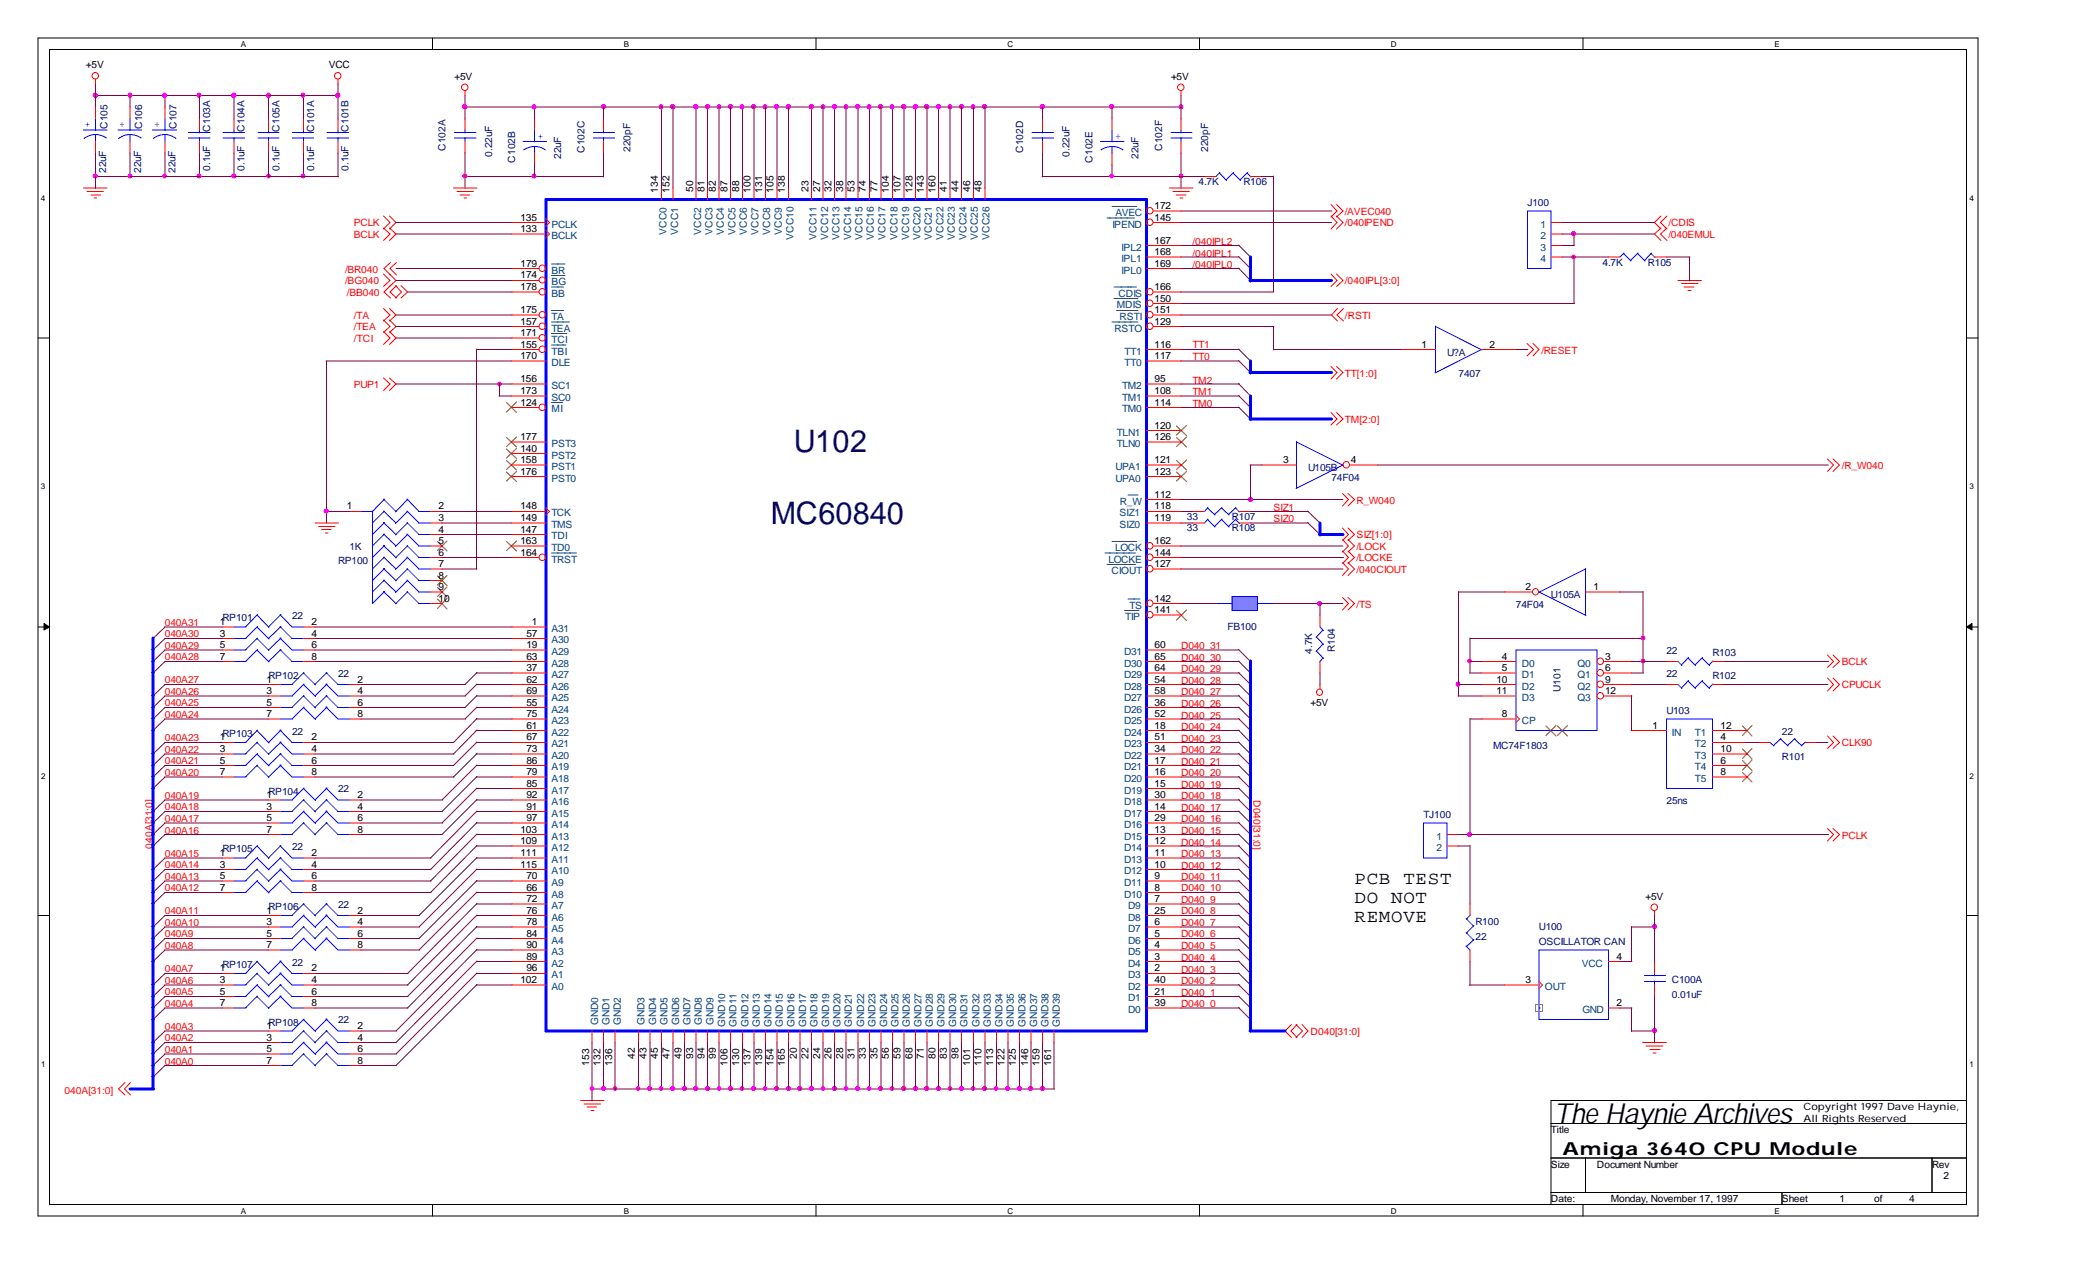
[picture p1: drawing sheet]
<svg xmlns="http://www.w3.org/2000/svg" width="356mm" height="216mm" viewBox="0 0 356 216" stroke-linecap="round" stroke-linejoin="round" font-family="sans-serif">
<defs><g id="words">
<g font-size="5.2" fill="#000080">
<text x="134.5" y="76.5">U102</text>
<text x="130.6" y="88.7">MC60840</text>
</g>
<text font-size="4.7" x="263.1" y="190.2">The Haynie Archives</text>
<g font-size="3">
<text x="229.4" y="149.7">PCB TEST</text>
<text x="229.4" y="152.9">DO NOT</text>
<text x="229.4" y="156.1">REMOVE</text>
<text x="264.6" y="195.6">Amiga 3640 CPU Module</text>
</g>
<g font-size="1.7">
<text x="14.6" y="11.5">+5V</text>
<text x="55.7" y="11.5">VCC</text>
<text x="77" y="13.5">+5V</text>
<text x="198.3" y="13.5">+5V</text>
<text x="111.4" y="32.6" transform="rotate(-90 111.4 32.6)">134</text>
<text x="113.4" y="32.6" transform="rotate(-90 113.4 32.6)">152</text>
<text x="117.3" y="32.4" transform="rotate(-90 117.3 32.4)">50</text>
<text x="119.3" y="32.4" transform="rotate(-90 119.3 32.4)">81</text>
<text x="121.2" y="32.4" transform="rotate(-90 121.2 32.4)">82</text>
<text x="123.2" y="32.4" transform="rotate(-90 123.2 32.4)">87</text>
<text x="125.1" y="32.4" transform="rotate(-90 125.1 32.4)">88</text>
<text x="127.1" y="32.6" transform="rotate(-90 127.1 32.6)">100</text>
<text x="129" y="32.6" transform="rotate(-90 129 32.6)">131</text>
<text x="131" y="32.6" transform="rotate(-90 131 32.6)">105</text>
<text x="132.9" y="32.6" transform="rotate(-90 132.9 32.6)">138</text>
<text x="136.9" y="32.4" transform="rotate(-90 136.9 32.4)">23</text>
<text x="138.9" y="32.4" transform="rotate(-90 138.9 32.4)">27</text>
<text x="140.8" y="32.4" transform="rotate(-90 140.8 32.4)">32</text>
<text x="142.7" y="32.4" transform="rotate(-90 142.7 32.4)">38</text>
<text x="144.7" y="32.4" transform="rotate(-90 144.7 32.4)">53</text>
<text x="146.6" y="32.4" transform="rotate(-90 146.6 32.4)">74</text>
<text x="148.6" y="32.4" transform="rotate(-90 148.6 32.4)">77</text>
<text x="150.5" y="32.6" transform="rotate(-90 150.5 32.6)">104</text>
<text x="152.5" y="32.6" transform="rotate(-90 152.5 32.6)">107</text>
<text x="154.5" y="32.6" transform="rotate(-90 154.5 32.6)">128</text>
<text x="156.5" y="32.6" transform="rotate(-90 156.5 32.6)">143</text>
<text x="158.4" y="32.6" transform="rotate(-90 158.4 32.6)">160</text>
<text x="160.4" y="32.4" transform="rotate(-90 160.4 32.4)">41</text>
<text x="162.3" y="32.4" transform="rotate(-90 162.3 32.4)">44</text>
<text x="164.3" y="32.4" transform="rotate(-90 164.3 32.4)">46</text>
<text x="166.2" y="32.4" transform="rotate(-90 166.2 32.4)">48</text>
<text x="195.5" y="35.4">172</text>
<text x="88.1" y="37.3">135</text>
<text x="88.1" y="39.3">133</text>
<text x="195.5" y="37.3">145</text>
<text x="195.5" y="41.2">167</text>
<text x="88.1" y="45.1">179</text>
<text x="88.1" y="47.1">174</text>
<text x="195.5" y="45.1">169</text>
<text x="195.5" y="43.2">168</text>
<text x="88.1" y="49.1">178</text>
<text x="88.1" y="53">175</text>
<text x="195.5" y="53">151</text>
<text x="195.5" y="51.1">150</text>
<text x="195.5" y="49.1">166</text>
<text x="88.1" y="54.9">157</text>
<text x="88.1" y="56.9">171</text>
<text x="88.1" y="58.8">155</text>
<text x="195.5" y="54.9">129</text>
<text x="195.5" y="58.8">116</text>
<text x="240.7" y="58.8">1</text>
<text x="252.2" y="58.8">2</text>
<text x="88.1" y="60.8">170</text>
<text x="88.1" y="64.7">156</text>
<text x="195.5" y="60.8">117</text>
<text x="195.5" y="64.7">95</text>
<text x="88.1" y="66.6">173</text>
<text x="88.1" y="68.7">124</text>
<text x="195.5" y="68.7">114</text>
<text x="195.5" y="66.6">108</text>
<text x="88.1" y="74.5">177</text>
<text x="88.1" y="76.5">140</text>
<text x="195.5" y="74.5">126</text>
<text x="195.5" y="72.6">120</text>
<text x="88.1" y="78.4">158</text>
<text x="88.1" y="80.3">176</text>
<text x="195.5" y="80.3">123</text>
<text x="195.5" y="78.4">121</text>
<text x="217.3" y="78.4">3</text>
<text x="228.8" y="78.4">4</text>
<text x="58.8" y="86.2">1</text>
<text x="74.3" y="86.2">2</text>
<text x="74.3" y="88.2">3</text>
<text x="88.1" y="86.2">148</text>
<text x="88.1" y="88.2">149</text>
<text x="195.5" y="84.2">112</text>
<text x="195.5" y="88.2">119</text>
<text x="195.5" y="86.2">118</text>
<text x="74.3" y="90.2">4</text>
<text x="74.3" y="92.1">5</text>
<text x="74.3" y="94.1">6</text>
<text x="88.1" y="90.2">147</text>
<text x="88.1" y="92.1">163</text>
<text x="88.1" y="94.1">164</text>
<text x="195.5" y="94.1">144</text>
<text x="195.5" y="92.1">162</text>
<text x="74.3" y="96">7</text>
<text x="74.3" y="98">8</text>
<text x="74.3" y="99.9">9</text>
<text x="74.3" y="101.9">10</text>
<text x="195.5" y="101.9">142</text>
<text x="195.5" y="96">127</text>
<text x="258.3" y="99.9">2</text>
<text x="269.8" y="99.9">1</text>
<text x="37.3" y="105.7">1</text>
<text x="37.3" y="107.8">3</text>
<text x="52.7" y="105.7">2</text>
<text x="52.7" y="107.8">4</text>
<text x="89.2" y="107.8">57</text>
<text x="90.1" y="105.7">1</text>
<text x="195.5" y="103.8">141</text>
<text x="37.3" y="109.7">5</text>
<text x="37.3" y="111.7">7</text>
<text x="52.7" y="109.7">6</text>
<text x="52.7" y="111.7">8</text>
<text x="89.2" y="113.6">37</text>
<text x="89.2" y="111.7">63</text>
<text x="89.2" y="109.7">19</text>
<text x="195.5" y="113.6">64</text>
<text x="195.5" y="111.7">65</text>
<text x="195.5" y="109.7">60</text>
<text x="254.3" y="111.7">4</text>
<text x="254.3" y="113.6">5</text>
<text x="271.8" y="111.7">3</text>
<text x="271.8" y="113.6">6</text>
<text x="45.1" y="115.6">1</text>
<text x="45.1" y="117.5">3</text>
<text x="45.1" y="119.5">5</text>
<text x="60.5" y="115.6">2</text>
<text x="60.5" y="117.5">4</text>
<text x="60.5" y="119.5">6</text>
<text x="89.2" y="119.5">55</text>
<text x="89.2" y="117.5">69</text>
<text x="89.2" y="115.6">62</text>
<text x="195.5" y="119.5">36</text>
<text x="195.5" y="117.5">58</text>
<text x="195.5" y="115.6">54</text>
<text x="221.9" y="119.5">+5V</text>
<text x="253.4" y="115.6">10</text>
<text x="253.4" y="117.5">11</text>
<text x="271.8" y="115.6">9</text>
<text x="271.8" y="117.5">12</text>
<text x="37.3" y="125.3">1</text>
<text x="45.1" y="121.4">7</text>
<text x="52.7" y="125.3">2</text>
<text x="60.5" y="121.4">8</text>
<text x="89.2" y="125.3">67</text>
<text x="89.2" y="123.4">61</text>
<text x="89.2" y="121.4">75</text>
<text x="195.5" y="125.3">51</text>
<text x="195.5" y="123.4">18</text>
<text x="195.5" y="121.4">52</text>
<text x="254.3" y="121.4">8</text>
<text x="279.8" y="123.4">1</text>
<text x="291.3" y="123.4">12</text>
<text x="291.3" y="125.3">4</text>
<text x="37.3" y="127.3">3</text>
<text x="37.3" y="129.3">5</text>
<text x="37.3" y="131.2">7</text>
<text x="52.7" y="127.3">4</text>
<text x="52.7" y="129.3">6</text>
<text x="52.7" y="131.2">8</text>
<text x="89.2" y="131.2">79</text>
<text x="89.2" y="129.3">86</text>
<text x="89.2" y="127.3">73</text>
<text x="195.5" y="131.2">16</text>
<text x="195.5" y="129.3">17</text>
<text x="195.5" y="127.3">34</text>
<text x="291.3" y="127.3">10</text>
<text x="291.3" y="129.3">6</text>
<text x="291.3" y="131.2">8</text>
<text x="45.1" y="135.1">1</text>
<text x="45.1" y="137.1">3</text>
<text x="60.5" y="135.1">2</text>
<text x="60.5" y="137.1">4</text>
<text x="89.2" y="137.1">91</text>
<text x="89.2" y="135.1">92</text>
<text x="89.2" y="133.2">85</text>
<text x="195.5" y="137.1">14</text>
<text x="195.5" y="135.1">30</text>
<text x="195.5" y="133.2">15</text>
<text x="45.1" y="139">5</text>
<text x="45.1" y="141">7</text>
<text x="60.5" y="139">6</text>
<text x="60.5" y="141">8</text>
<text x="88.1" y="142.9">109</text>
<text x="88.1" y="141">103</text>
<text x="89.2" y="139">97</text>
<text x="195.5" y="142.9">12</text>
<text x="195.5" y="141">13</text>
<text x="195.5" y="139">29</text>
<text x="37.3" y="144.9">1</text>
<text x="37.3" y="146.9">3</text>
<text x="37.3" y="148.8">5</text>
<text x="52.7" y="144.9">2</text>
<text x="52.7" y="146.9">4</text>
<text x="52.7" y="148.8">6</text>
<text x="88.1" y="146.9">115</text>
<text x="88.1" y="144.9">111</text>
<text x="89.2" y="148.8">70</text>
<text x="195.5" y="148.8">9</text>
<text x="195.5" y="146.9">10</text>
<text x="195.5" y="144.9">11</text>
<text x="37.3" y="150.8">7</text>
<text x="45.1" y="154.7">1</text>
<text x="52.7" y="150.8">8</text>
<text x="60.5" y="154.7">2</text>
<text x="89.2" y="154.7">76</text>
<text x="89.2" y="152.7">72</text>
<text x="89.2" y="150.8">66</text>
<text x="195.5" y="154.7">25</text>
<text x="195.5" y="152.7">7</text>
<text x="195.5" y="150.8">8</text>
<text x="278.6" y="152.3">+5V</text>
<text x="45.1" y="156.6">3</text>
<text x="45.1" y="158.6">5</text>
<text x="45.1" y="160.5">7</text>
<text x="60.5" y="156.6">4</text>
<text x="60.5" y="158.6">6</text>
<text x="60.5" y="160.5">8</text>
<text x="89.2" y="160.5">90</text>
<text x="89.2" y="158.6">84</text>
<text x="89.2" y="156.6">78</text>
<text x="195.5" y="160.5">4</text>
<text x="195.5" y="158.6">5</text>
<text x="195.5" y="156.6">6</text>
<text x="37.3" y="164.4">1</text>
<text x="37.3" y="166.5">3</text>
<text x="52.7" y="164.4">2</text>
<text x="52.7" y="166.5">4</text>
<text x="88.1" y="166.5">102</text>
<text x="89.2" y="164.4">96</text>
<text x="89.2" y="162.5">89</text>
<text x="195.5" y="166.5">40</text>
<text x="195.5" y="164.4">2</text>
<text x="195.5" y="162.5">3</text>
<text x="258.3" y="166.5">3</text>
<text x="273.7" y="162.5">4</text>
<text x="37.3" y="168.4">5</text>
<text x="37.3" y="170.3">7</text>
<text x="52.7" y="168.4">6</text>
<text x="52.7" y="170.3">8</text>
<text x="195.5" y="170.3">39</text>
<text x="195.5" y="168.4">21</text>
<text x="273.7" y="170.3">2</text>
<text x="45.1" y="174.2">1</text>
<text x="45.1" y="176.2">3</text>
<text x="45.1" y="178.1">5</text>
<text x="60.5" y="174.2">2</text>
<text x="60.5" y="176.2">4</text>
<text x="60.5" y="178.1">6</text>
<text x="107.5" y="179.2" transform="rotate(-90 107.5 179.2)">42</text>
<text x="109.5" y="179.2" transform="rotate(-90 109.5 179.2)">43</text>
<text x="111.4" y="179.2" transform="rotate(-90 111.4 179.2)">45</text>
<text x="113.4" y="179.2" transform="rotate(-90 113.4 179.2)">47</text>
<text x="115.4" y="179.2" transform="rotate(-90 115.4 179.2)">49</text>
<text x="117.3" y="179.2" transform="rotate(-90 117.3 179.2)">93</text>
<text x="119.3" y="179.2" transform="rotate(-90 119.3 179.2)">94</text>
<text x="121.2" y="179.2" transform="rotate(-90 121.2 179.2)">99</text>
<text x="135" y="179.2" transform="rotate(-90 135 179.2)">20</text>
<text x="136.9" y="179.2" transform="rotate(-90 136.9 179.2)">22</text>
<text x="138.9" y="179.2" transform="rotate(-90 138.9 179.2)">24</text>
<text x="140.8" y="179.2" transform="rotate(-90 140.8 179.2)">26</text>
<text x="142.7" y="179.2" transform="rotate(-90 142.7 179.2)">28</text>
<text x="144.7" y="179.2" transform="rotate(-90 144.7 179.2)">31</text>
<text x="146.6" y="179.2" transform="rotate(-90 146.6 179.2)">33</text>
<text x="148.6" y="179.2" transform="rotate(-90 148.6 179.2)">35</text>
<text x="150.5" y="179.2" transform="rotate(-90 150.5 179.2)">56</text>
<text x="152.5" y="179.2" transform="rotate(-90 152.5 179.2)">59</text>
<text x="154.5" y="179.2" transform="rotate(-90 154.5 179.2)">68</text>
<text x="156.5" y="179.2" transform="rotate(-90 156.5 179.2)">71</text>
<text x="158.4" y="179.2" transform="rotate(-90 158.4 179.2)">80</text>
<text x="160.4" y="179.2" transform="rotate(-90 160.4 179.2)">83</text>
<text x="162.3" y="179.2" transform="rotate(-90 162.3 179.2)">98</text>
<text x="45.1" y="180.1">7</text>
<text x="60.5" y="180.1">8</text>
<text x="99.7" y="180.4" transform="rotate(-90 99.7 180.4)">153</text>
<text x="101.7" y="180.4" transform="rotate(-90 101.7 180.4)">132</text>
<text x="103.6" y="180.4" transform="rotate(-90 103.6 180.4)">136</text>
<text x="123.2" y="180.4" transform="rotate(-90 123.2 180.4)">106</text>
<text x="125.1" y="180.4" transform="rotate(-90 125.1 180.4)">130</text>
<text x="127.1" y="180.4" transform="rotate(-90 127.1 180.4)">137</text>
<text x="129" y="180.4" transform="rotate(-90 129 180.4)">139</text>
<text x="131" y="180.4" transform="rotate(-90 131 180.4)">154</text>
<text x="132.9" y="180.4" transform="rotate(-90 132.9 180.4)">165</text>
<text x="164.3" y="180.4" transform="rotate(-90 164.3 180.4)">101</text>
<text x="166.2" y="180.4" transform="rotate(-90 166.2 180.4)">110</text>
<text x="168.1" y="180.4" transform="rotate(-90 168.1 180.4)">113</text>
<text x="170.1" y="180.4" transform="rotate(-90 170.1 180.4)">122</text>
<text x="172" y="180.4" transform="rotate(-90 172 180.4)">125</text>
<text x="174.1" y="180.4" transform="rotate(-90 174.1 180.4)">146</text>
<text x="176" y="180.4" transform="rotate(-90 176 180.4)">159</text>
<text x="178" y="180.4" transform="rotate(-90 178 180.4)">161</text>
<text x="262.6" y="191.9">Title</text>
<text x="305.4" y="188">Copyright 1997 Dave Haynie,</text>
<text x="305.4" y="190">All Rights Reserved</text>
<text x="262.6" y="197.7">Size</text>
<text x="270.4" y="197.7">Document Number</text>
<text x="327.2" y="197.7">Rev</text>
<text x="262.6" y="203.5">Date:</text>
<text x="272.8" y="203.5">Monday, November 17, 1997</text>
<text x="301.8" y="203.5">Sheet</text>
<text x="311.5" y="203.5">1</text>
<text x="317.3" y="203.5">of</text>
<text x="323.3" y="203.5">4</text>
<text x="329.1" y="199.6">2</text>
</g>
<g font-size="1.7" fill="#00f">
<text x="14.4" y="21.5">+</text>
<text x="20.2" y="21.5">+</text>
<text x="26.2" y="21.5">+</text>
<text x="91.1" y="23.5">+</text>
<text x="188.9" y="23.5">+</text>
</g>
<g font-size="1.7" fill="#000080">
<text x="18.2" y="21.8" transform="rotate(-90 18.2 21.8)">C105</text>
<text x="24" y="21.8" transform="rotate(-90 24 21.8)">C106</text>
<text x="29.9" y="21.8" transform="rotate(-90 29.9 21.8)">C107</text>
<text x="35.6" y="22.3" transform="rotate(-90 35.6 22.3)">C103A</text>
<text x="41.4" y="22.3" transform="rotate(-90 41.4 22.3)">C104A</text>
<text x="47.3" y="22.3" transform="rotate(-90 47.3 22.3)">C105A</text>
<text x="53.2" y="22.3" transform="rotate(-90 53.2 22.3)">C101A</text>
<text x="59" y="22.3" transform="rotate(-90 59 22.3)">C101B</text>
<text x="17.9" y="29.3" transform="rotate(-90 17.9 29.3)">22uF</text>
<text x="23.9" y="29.3" transform="rotate(-90 23.9 29.3)">22uF</text>
<text x="29.7" y="29.3" transform="rotate(-90 29.7 29.3)">22uF</text>
<text x="35.6" y="28.9" transform="rotate(-90 35.6 28.9)">0.1uF</text>
<text x="41.4" y="28.9" transform="rotate(-90 41.4 28.9)">0.1uF</text>
<text x="47.3" y="28.9" transform="rotate(-90 47.3 28.9)">0.1uF</text>
<text x="53.2" y="28.9" transform="rotate(-90 53.2 28.9)">0.1uF</text>
<text x="59" y="28.9" transform="rotate(-90 59 28.9)">0.1uF</text>
<text x="75.4" y="25.6" transform="rotate(-90 75.4 25.6)">C102A</text>
<text x="83.3" y="26.5" transform="rotate(-90 83.3 26.5)">0.22uF</text>
<text x="87.2" y="27.5" transform="rotate(-90 87.2 27.5)">C102B</text>
<text x="95" y="26.9" transform="rotate(-90 95 26.9)">22uF</text>
<text x="99" y="25.9" transform="rotate(-90 99 25.9)">C102C</text>
<text x="106.8" y="25.7" transform="rotate(-90 106.8 25.7)">220pF</text>
<text x="173.2" y="25.9" transform="rotate(-90 173.2 25.9)">C102D</text>
<text x="181.1" y="26.5" transform="rotate(-90 181.1 26.5)">0.22uF</text>
<text x="185" y="27.5" transform="rotate(-90 185 27.5)">C102E</text>
<text x="192.8" y="26.9" transform="rotate(-90 192.8 26.9)">22uF</text>
<text x="196.8" y="25.6" transform="rotate(-90 196.8 25.6)">C102F</text>
<text x="204.6" y="25.7" transform="rotate(-90 204.6 25.7)">220pF</text>
<text x="202.9" y="31.2">4.7K</text>
<text x="210.6" y="31.2">R106</text>
<text x="258.7" y="34.8">J100</text>
<text x="271.4" y="45">4.7K</text>
<text x="279.1" y="45">R105</text>
<text x="245" y="60.2">U?A</text>
<text x="247" y="63.8">7407</text>
<text x="221.5" y="79.8">U105B</text>
<text x="225.5" y="81.4">74F04</text>
<text x="201" y="88">33</text>
<text x="201" y="89.9">33</text>
<text x="208.6" y="88">R107</text>
<text x="208.6" y="89.9">R108</text>
<text x="57.2" y="95.4">RP100</text>
<text x="59.2" y="93">1K</text>
<text x="262.6" y="101.3">U105A</text>
<text x="37.7" y="105.2">RP101</text>
<text x="49.4" y="104.8">22</text>
<text x="207.9" y="106.6">FB100</text>
<text x="256.7" y="102.9">74F04</text>
<text x="222.2" y="110.7" transform="rotate(-90 222.2 110.7)">4.7K</text>
<text x="226.1" y="110.4" transform="rotate(-90 226.1 110.4)">R104</text>
<text x="282.2" y="110.7">22</text>
<text x="290" y="111.1">R103</text>
<text x="45.5" y="115">RP102</text>
<text x="57.2" y="114.6">22</text>
<text x="264.2" y="117.1" transform="rotate(-90 264.2 117.1)">U101</text>
<text x="282.2" y="114.6">22</text>
<text x="290" y="115">R102</text>
<text x="37.7" y="124.7">RP103</text>
<text x="49.4" y="124.4">22</text>
<text x="282.2" y="120.8">U103</text>
<text x="301.8" y="124.4">22</text>
<text x="252.8" y="126.7">MC74F1803</text>
<text x="301.8" y="128.7">R101</text>
<text x="45.5" y="134.5">RP104</text>
<text x="57.2" y="134.1">22</text>
<text x="282.2" y="136.1">25ns</text>
<text x="49.4" y="143.9">22</text>
<text x="241" y="138.4">TJ100</text>
<text x="37.7" y="144.3">RP105</text>
<text x="45.5" y="154.1">RP106</text>
<text x="57.2" y="153.7">22</text>
<text x="249.9" y="156.6">R100</text>
<text x="249.9" y="159.2">22</text>
<text x="260.6" y="157.4">U100</text>
<text x="260.6" y="159.9">OSCILLATOR CAN</text>
<text x="37.7" y="163.8">RP107</text>
<text x="49.4" y="163.5">22</text>
<text x="283.1" y="166.5">C100A</text>
<text x="45.5" y="173.7">RP108</text>
<text x="57.2" y="173.2">22</text>
<text x="283.1" y="169">0.01uF</text>
</g>
<g font-size="1.7" fill="#f00">
<text x="59.9" y="40.3">BCLK</text>
<text x="59.9" y="38.3">PCLK</text>
<text x="201.9" y="41.4">/040IPL2</text>
<text x="227.8" y="36.3">/AVEC040</text>
<text x="227.8" y="38.3">/040IPEND</text>
<text x="282.5" y="40.3">/040EMUL</text>
<text x="282.5" y="38.3">/CDIS</text>
<text x="58.4" y="46.1">/BR040</text>
<text x="201.9" y="43.4">/040IPL1</text>
<text x="201.9" y="45.4">/040IPL0</text>
<text x="58.4" y="48.1">/BG040</text>
<text x="58.8" y="50">/BB040</text>
<text x="59.9" y="53.9">/TA</text>
<text x="227.8" y="48.1">/040IPL[3:0]</text>
<text x="227.8" y="53.9">/RSTI</text>
<text x="59.9" y="55.9">/TEA</text>
<text x="59.9" y="57.8">/TCI</text>
<text x="201.9" y="59">TT1</text>
<text x="261" y="59.9">/RESET</text>
<text x="59.9" y="65.7">PUP1</text>
<text x="201.9" y="61">TT0</text>
<text x="201.9" y="64.9">TM2</text>
<text x="227.8" y="63.8">TT[1:0]</text>
<text x="201.9" y="66.9">TM1</text>
<text x="201.9" y="68.8">TM0</text>
<text x="227.8" y="71.5">TM[2:0]</text>
<text x="311.9" y="79.4">/R_W040</text>
<text x="215.6" y="88.4">SIZ0</text>
<text x="215.6" y="86.4">SIZ1</text>
<text x="229.7" y="85.3">R_W040</text>
<text x="229.7" y="93">/LOCK</text>
<text x="229.7" y="95">/LOCKE</text>
<text x="229.7" y="91.1">SIZ[1:0]</text>
<text x="229.7" y="96.9">/040CIOUT</text>
<text x="27.9" y="106">040A31</text>
<text x="27.9" y="107.9">040A30</text>
<text x="229.7" y="102.9">/TS</text>
<text x="27.9" y="109.9">040A29</text>
<text x="27.9" y="111.8">040A28</text>
<text x="200" y="109.9">D040_31</text>
<text x="200" y="111.8">D040_30</text>
<text x="200" y="113.8">D040_29</text>
<text x="311.9" y="112.6">BCLK</text>
<text x="27.9" y="115.7">040A27</text>
<text x="27.9" y="117.7">040A26</text>
<text x="27.9" y="119.6">040A25</text>
<text x="200" y="115.7">D040_28</text>
<text x="200" y="117.7">D040_27</text>
<text x="200" y="119.6">D040_26</text>
<text x="311.9" y="116.5">CPUCLK</text>
<text x="27.9" y="121.7">040A24</text>
<text x="27.9" y="125.6">040A23</text>
<text x="200" y="121.7">D040_25</text>
<text x="200" y="123.6">D040_24</text>
<text x="200" y="125.6">D040_23</text>
<text x="27.9" y="127.5">040A22</text>
<text x="27.9" y="129.5">040A21</text>
<text x="27.9" y="131.4">040A20</text>
<text x="200" y="127.5">D040_22</text>
<text x="200" y="129.5">D040_21</text>
<text x="200" y="131.4">D040_20</text>
<text x="311.9" y="126.3">CLK90</text>
<text x="27.9" y="135.3">040A19</text>
<text x="27.9" y="137.2">040A18</text>
<text x="200" y="133.3">D040_19</text>
<text x="200" y="135.3">D040_18</text>
<text x="200" y="137.2">D040_17</text>
<text x="212.3" y="135.5" transform="rotate(90 212.3 135.5)">D040[31:0]</text>
<text x="25.8" y="143.7" transform="rotate(-90 25.8 143.7)">040A[31:0]</text>
<text x="27.9" y="139.2">040A17</text>
<text x="27.9" y="141.2">040A16</text>
<text x="200" y="139.2">D040_16</text>
<text x="200" y="141.2">D040_15</text>
<text x="200" y="143.2">D040_14</text>
<text x="311.9" y="142">PCLK</text>
<text x="27.9" y="145.1">040A15</text>
<text x="27.9" y="147.1">040A14</text>
<text x="27.9" y="149">040A13</text>
<text x="200" y="145.1">D040_13</text>
<text x="200" y="147.1">D040_12</text>
<text x="200" y="149">D040_11</text>
<text x="27.9" y="151">040A12</text>
<text x="27.9" y="154.9">040A11</text>
<text x="200" y="151">D040_10</text>
<text x="200" y="152.9">D040_9</text>
<text x="200" y="154.9">D040_8</text>
<text x="27.9" y="156.8">040A10</text>
<text x="27.9" y="158.7">040A9</text>
<text x="27.9" y="160.8">040A8</text>
<text x="200" y="156.8">D040_7</text>
<text x="200" y="158.7">D040_6</text>
<text x="200" y="160.8">D040_5</text>
<text x="27.9" y="164.7">040A7</text>
<text x="27.9" y="166.6">040A6</text>
<text x="200" y="162.7">D040_4</text>
<text x="200" y="164.7">D040_3</text>
<text x="200" y="166.6">D040_2</text>
<text x="27.9" y="168.6">040A5</text>
<text x="27.9" y="170.5">040A4</text>
<text x="200" y="168.6">D040_1</text>
<text x="200" y="170.5">D040_0</text>
<text x="27.9" y="174.4">040A3</text>
<text x="27.9" y="176.4">040A2</text>
<text x="27.9" y="178.3">040A1</text>
<text x="221.9" y="175.2">D040[31:0]</text>
<text x="10.9" y="185.2">040A[31:0]</text>
<text x="27.9" y="180.3">040A0</text>
</g>
<g font-size="1.7" fill="#004080">
<text x="93.4" y="38.5">PCLK</text>
<text x="93.4" y="40.5">BCLK</text>
<text x="112.9" y="39.8" transform="rotate(-90 112.9 39.8)">VCC0</text>
<text x="114.8" y="39.8" transform="rotate(-90 114.8 39.8)">VCC1</text>
<text x="118.7" y="39.8" transform="rotate(-90 118.7 39.8)">VCC2</text>
<text x="120.6" y="39.8" transform="rotate(-90 120.6 39.8)">VCC3</text>
<text x="122.6" y="39.8" transform="rotate(-90 122.6 39.8)">VCC4</text>
<text x="124.5" y="39.8" transform="rotate(-90 124.5 39.8)">VCC5</text>
<text x="126.5" y="39.8" transform="rotate(-90 126.5 39.8)">VCC6</text>
<text x="128.4" y="39.8" transform="rotate(-90 128.4 39.8)">VCC7</text>
<text x="130.4" y="39.8" transform="rotate(-90 130.4 39.8)">VCC8</text>
<text x="132.4" y="39.8" transform="rotate(-90 132.4 39.8)">VCC9</text>
<text x="134.4" y="40.6" transform="rotate(-90 134.4 40.6)">VCC10</text>
<text x="138.3" y="40.6" transform="rotate(-90 138.3 40.6)">VCC11</text>
<text x="140.2" y="40.6" transform="rotate(-90 140.2 40.6)">VCC12</text>
<text x="142.2" y="40.6" transform="rotate(-90 142.2 40.6)">VCC13</text>
<text x="144.1" y="40.6" transform="rotate(-90 144.1 40.6)">VCC14</text>
<text x="146" y="40.6" transform="rotate(-90 146 40.6)">VCC15</text>
<text x="148" y="40.6" transform="rotate(-90 148 40.6)">VCC16</text>
<text x="149.9" y="40.6" transform="rotate(-90 149.9 40.6)">VCC17</text>
<text x="152" y="40.6" transform="rotate(-90 152 40.6)">VCC18</text>
<text x="153.9" y="40.6" transform="rotate(-90 153.9 40.6)">VCC19</text>
<text x="155.9" y="40.6" transform="rotate(-90 155.9 40.6)">VCC20</text>
<text x="157.8" y="40.6" transform="rotate(-90 157.8 40.6)">VCC21</text>
<text x="159.8" y="40.6" transform="rotate(-90 159.8 40.6)">VCC22</text>
<text x="161.7" y="40.6" transform="rotate(-90 161.7 40.6)">VCC23</text>
<text x="163.7" y="40.6" transform="rotate(-90 163.7 40.6)">VCC24</text>
<text x="165.6" y="40.6" transform="rotate(-90 165.6 40.6)">VCC25</text>
<text x="167.6" y="40.6" transform="rotate(-90 167.6 40.6)">VCC26</text>
<text x="188.4" y="38.5">IPEND</text>
<text x="188.9" y="36.6">AVEC</text>
<text x="260.9" y="38.5">1</text>
<text x="260.9" y="40.5">2</text>
<text x="93.4" y="46.3">BR</text>
<text x="189.9" y="46.3">IPL0</text>
<text x="189.9" y="44.4">IPL1</text>
<text x="189.9" y="42.4">IPL2</text>
<text x="260.9" y="42.4">3</text>
<text x="260.9" y="44.4">4</text>
<text x="93.4" y="48.3">BG</text>
<text x="93.4" y="50.2">BB</text>
<text x="189.1" y="52.2">MDIS</text>
<text x="189.4" y="50.2">CDIS</text>
<text x="93.4" y="54.2">TA</text>
<text x="93.4" y="56.1">TEA</text>
<text x="93.4" y="58.1">TCI</text>
<text x="188.7" y="56.1">RSTO</text>
<text x="189.6" y="54.2">RSTI</text>
<text x="93.4" y="60">TBI</text>
<text x="93.4" y="62">DLE</text>
<text x="93.4" y="65.9">SC1</text>
<text x="190" y="65.9">TM2</text>
<text x="190.4" y="62">TT0</text>
<text x="190.4" y="60">TT1</text>
<text x="93.4" y="67.8">SC0</text>
<text x="93.4" y="69.8">MI</text>
<text x="190" y="69.8">TM0</text>
<text x="190" y="67.8">TM1</text>
<text x="93.4" y="75.7">PST3</text>
<text x="93.4" y="77.6">PST2</text>
<text x="189.1" y="75.7">TLN0</text>
<text x="189.1" y="73.7">TLN1</text>
<text x="93.4" y="79.6">PST1</text>
<text x="93.4" y="81.5">PST0</text>
<text x="188.9" y="81.5">UPA0</text>
<text x="188.9" y="79.6">UPA1</text>
<text x="93.4" y="87.4">TCK</text>
<text x="93.4" y="89.3">TMS</text>
<text x="189.6" y="89.3">SIZ0</text>
<text x="189.6" y="87.4">SIZ1</text>
<text x="189.7" y="85.4">R_W</text>
<text x="93.4" y="91.3">TDI</text>
<text x="93.4" y="93.3">TD0</text>
<text x="93.4" y="95.2">TRST</text>
<text x="187.7" y="95.2">LOCKE</text>
<text x="188.8" y="93.3">LOCK</text>
<text x="188.2" y="97.2">CIOUT</text>
<text x="93.4" y="106.9">A31</text>
<text x="190.5" y="105">TIP</text>
<text x="191.3" y="103">TS</text>
<text x="93.4" y="112.9">A28</text>
<text x="93.4" y="110.8">A29</text>
<text x="93.4" y="108.9">A30</text>
<text x="190.3" y="112.9">D30</text>
<text x="190.3" y="110.8">D31</text>
<text x="257.7" y="112.9">D0</text>
<text x="267.1" y="112.9">Q0</text>
<text x="93.4" y="118.7">A25</text>
<text x="93.4" y="116.8">A26</text>
<text x="93.4" y="114.8">A27</text>
<text x="190.3" y="118.7">D27</text>
<text x="190.3" y="116.8">D28</text>
<text x="190.3" y="114.8">D29</text>
<text x="257.7" y="114.8">D1</text>
<text x="257.7" y="116.8">D2</text>
<text x="257.7" y="118.7">D3</text>
<text x="267.1" y="114.8">Q1</text>
<text x="267.1" y="116.8">Q2</text>
<text x="267.1" y="118.7">Q3</text>
<text x="93.4" y="124.5">A22</text>
<text x="93.4" y="122.6">A23</text>
<text x="93.4" y="120.6">A24</text>
<text x="190.3" y="124.5">D24</text>
<text x="190.3" y="122.6">D25</text>
<text x="190.3" y="120.6">D26</text>
<text x="257.7" y="122.6">CP</text>
<text x="283.1" y="124.5">IN</text>
<text x="287" y="124.5">T1</text>
<text x="93.4" y="130.4">A19</text>
<text x="93.4" y="128.4">A20</text>
<text x="93.4" y="126.5">A21</text>
<text x="190.3" y="130.4">D21</text>
<text x="190.3" y="128.4">D22</text>
<text x="190.3" y="126.5">D23</text>
<text x="287" y="126.5">T2</text>
<text x="287" y="128.4">T3</text>
<text x="287" y="130.4">T4</text>
<text x="93.4" y="136.3">A16</text>
<text x="93.4" y="134.4">A17</text>
<text x="93.4" y="132.4">A18</text>
<text x="190.3" y="136.3">D18</text>
<text x="190.3" y="134.4">D19</text>
<text x="190.3" y="132.4">D20</text>
<text x="287" y="132.4">T5</text>
<text x="93.4" y="142.2">A13</text>
<text x="93.4" y="140.2">A14</text>
<text x="93.4" y="138.3">A15</text>
<text x="190.3" y="142.2">D15</text>
<text x="190.3" y="140.2">D16</text>
<text x="190.3" y="138.3">D17</text>
<text x="243.2" y="142.2">1</text>
<text x="93.4" y="149.9">A9</text>
<text x="93.4" y="148">A10</text>
<text x="93.4" y="146">A11</text>
<text x="93.4" y="144.1">A12</text>
<text x="190.3" y="149.9">D11</text>
<text x="190.3" y="148">D12</text>
<text x="190.3" y="146">D13</text>
<text x="190.3" y="144.1">D14</text>
<text x="243.2" y="144.1">2</text>
<text x="93.4" y="155.9">A6</text>
<text x="93.4" y="153.9">A7</text>
<text x="93.4" y="152">A8</text>
<text x="190.3" y="152">D10</text>
<text x="191" y="155.9">D8</text>
<text x="191" y="153.9">D9</text>
<text x="93.4" y="161.7">A3</text>
<text x="93.4" y="159.8">A4</text>
<text x="93.4" y="157.8">A5</text>
<text x="191" y="161.7">D5</text>
<text x="191" y="159.8">D6</text>
<text x="191" y="157.8">D7</text>
<text x="93.4" y="167.6">A0</text>
<text x="93.4" y="165.6">A1</text>
<text x="93.4" y="163.7">A2</text>
<text x="191" y="167.6">D2</text>
<text x="191" y="165.6">D3</text>
<text x="191" y="163.7">D4</text>
<text x="261.6" y="167.6">OUT</text>
<text x="267.9" y="163.7">VCC</text>
<text x="101.3" y="173.6" transform="rotate(-90 101.3 173.6)">GND0</text>
<text x="103.2" y="173.6" transform="rotate(-90 103.2 173.6)">GND1</text>
<text x="105.2" y="173.6" transform="rotate(-90 105.2 173.6)">GND2</text>
<text x="109.1" y="173.6" transform="rotate(-90 109.1 173.6)">GND3</text>
<text x="111.1" y="173.6" transform="rotate(-90 111.1 173.6)">GND4</text>
<text x="113" y="173.6" transform="rotate(-90 113 173.6)">GND5</text>
<text x="115" y="173.6" transform="rotate(-90 115 173.6)">GND6</text>
<text x="116.9" y="173.6" transform="rotate(-90 116.9 173.6)">GND7</text>
<text x="118.9" y="173.6" transform="rotate(-90 118.9 173.6)">GND8</text>
<text x="120.8" y="173.6" transform="rotate(-90 120.8 173.6)">GND9</text>
<text x="122.8" y="173.8" transform="rotate(-90 122.8 173.8)">GND10</text>
<text x="124.7" y="173.8" transform="rotate(-90 124.7 173.8)">GND11</text>
<text x="126.7" y="173.8" transform="rotate(-90 126.7 173.8)">GND12</text>
<text x="128.7" y="173.8" transform="rotate(-90 128.7 173.8)">GND13</text>
<text x="130.6" y="173.8" transform="rotate(-90 130.6 173.8)">GND14</text>
<text x="132.6" y="173.8" transform="rotate(-90 132.6 173.8)">GND15</text>
<text x="134.5" y="173.8" transform="rotate(-90 134.5 173.8)">GND16</text>
<text x="136.5" y="173.8" transform="rotate(-90 136.5 173.8)">GND17</text>
<text x="138.4" y="173.8" transform="rotate(-90 138.4 173.8)">GND18</text>
<text x="140.4" y="173.8" transform="rotate(-90 140.4 173.8)">GND19</text>
<text x="142.3" y="173.8" transform="rotate(-90 142.3 173.8)">GND20</text>
<text x="144.3" y="173.8" transform="rotate(-90 144.3 173.8)">GND21</text>
<text x="146.3" y="173.8" transform="rotate(-90 146.3 173.8)">GND22</text>
<text x="148.3" y="173.8" transform="rotate(-90 148.3 173.8)">GND23</text>
<text x="150.2" y="173.8" transform="rotate(-90 150.2 173.8)">GND24</text>
<text x="152.1" y="173.8" transform="rotate(-90 152.1 173.8)">GND25</text>
<text x="154.1" y="173.8" transform="rotate(-90 154.1 173.8)">GND26</text>
<text x="156" y="173.8" transform="rotate(-90 156 173.8)">GND27</text>
<text x="158" y="173.8" transform="rotate(-90 158 173.8)">GND28</text>
<text x="159.9" y="173.8" transform="rotate(-90 159.9 173.8)">GND29</text>
<text x="161.9" y="173.8" transform="rotate(-90 161.9 173.8)">GND30</text>
<text x="163.8" y="173.8" transform="rotate(-90 163.8 173.8)">GND31</text>
<text x="165.9" y="173.8" transform="rotate(-90 165.9 173.8)">GND32</text>
<text x="167.8" y="173.8" transform="rotate(-90 167.8 173.8)">GND33</text>
<text x="169.8" y="173.8" transform="rotate(-90 169.8 173.8)">GND34</text>
<text x="171.7" y="173.8" transform="rotate(-90 171.7 173.8)">GND35</text>
<text x="173.7" y="173.8" transform="rotate(-90 173.7 173.8)">GND36</text>
<text x="175.6" y="173.8" transform="rotate(-90 175.6 173.8)">GND37</text>
<text x="177.5" y="173.8" transform="rotate(-90 177.5 173.8)">GND38</text>
<text x="179.5" y="173.8" transform="rotate(-90 179.5 173.8)">GND39</text>
<text x="191" y="171.5">D0</text>
<text x="191" y="169.5">D1</text>
<text x="268" y="171.5">GND</text>
</g>
<g font-size="1.4">
<text x="40.8" y="8">A</text>
<text x="105.7" y="8">B</text>
<text x="170.6" y="8">C</text>
<text x="235.5" y="8">D</text>
<text x="300.5" y="8">E</text>
<text x="6.9" y="34">4</text>
<text x="333.5" y="34">4</text>
<text x="6.9" y="82.9">3</text>
<text x="333.5" y="82.9">3</text>
<text x="6.9" y="131.8">2</text>
<text x="333.5" y="131.8">2</text>
<text x="6.9" y="180.7">1</text>
<text x="333.5" y="180.7">1</text>
<text x="40.8" y="205.5">A</text>
<text x="105.7" y="205.5">B</text>
<text x="170.6" y="205.5">C</text>
<text x="235.5" y="205.5">D</text>
<text x="300.5" y="205.5">E</text>
</g>
</g></defs>
<g fill="none" stroke="#000" stroke-width=".17">
<path d="M6.4 6.4h328.5v199.5h-328.5zM8.4 8.4h324.6v195.6h-324.6zM73.2 6.4v2M138.2 6.4v2M203.1 6.4v2M268.1 6.4v2M6.4 57.2h2M333 57.2h1.9M6.4 106.2h2M333 106.2h1.9M6.4 155h2M333 155h1.9"/>
<path d="M262.6 190.2h70.4M262.6 196.1h70.4M268.5 196.1v5.8M327.2 196.1v5.8M333 186.4h-70.4v17.6M73.2 204v1.9M138.2 204v1.9M203.1 204v1.9M262.6 201.9h70.4M268.1 204v1.9M301.8 201.9v2.1"/>
</g>
<g fill="#000" stroke="#000" stroke-width=".17">
<path d="M7.5 105.6l.9 .6-.9 .5z" fill-rule="evenodd"/>
<path d="M333 106.2l.9-.6v1.1z" fill-rule="evenodd"/>
</g>
<g fill="none" stroke="#f00" stroke-width=".17">
<path d="M16.2 13.5v.8M57.2 13.5v.8M78.7 15.4v.9M78.7 20v2M90.5 20v2M102.2 20v2M176.5 20v2M188.3 20v2M200 15.4v.9M200 20v2M14.1 31.8h4M14.7 32.4h2.8"/>
<path d="M15.4 33h1.6M15.9 33.5h.4M64.9 38.6l1.1 1-1.1 1.1M64.9 36.6l1.1 1.1-1.1 1.1M66 38.6l1.1 1-1.1 1.1M66 36.6l1.1 1.1-1.1 1.1M76.8 31.8h4M77.4 32.4h2.8M77.9 33h1.6M78.6 33.5h.4M78.7 24v2M86.5 37.7h6"/>
<path d="M86.5 39.6h6M90.5 25.9v2.1M92.4 37l.6 .7-.6 .7M92.4 38.9l.6 .7-.6 .7M102.2 24v2M112 31.8v2M114 31.8v2M117.9 31.8v2M119.8 31.8v2M121.8 31.8v2M123.7 31.8v2M125.7 31.8v2"/>
<path d="M127.7 31.8v2M129.6 31.8v2M131.6 31.8v2M133.5 31.8v2M137.4 31.8v2M139.4 31.8v2M141.3 31.8v2M143.3 31.8v2M145.3 31.8v2M147.2 31.8v2M149.2 31.8v2M151.1 31.8v2"/>
<path d="M153.1 31.8v2M155 31.8v2M157 31.8v2M158.9 31.8v2M160.9 31.8v2M162.8 31.8v2M164.8 31.8v2M166.8 31.8v2M176.5 24v2M188.3 25.9v2.1M195.3 37.7h4.8M195.3 35.7h4.8"/>
<path d="M198 31.8h4M198.6 32.4h2.8M199.1 33h1.7M199.8 33.5h.5M200 24v2M225.4 34.6l1 1.1-1 1M225.4 36.6l1 1.1-1 1.1M226.3 34.6l1.1 1.1-1.1 1M226.3 36.6l1.1 1.1-1.1 1.1M281.3 38.6l-1.1 1 1.1 1.1M281.3 36.6l-1.1 1.1 1.1 1.1M282.3 36.6l-1.1 1.1 1.1 1.1"/>
<path d="M282.3 38.6l-1.1 1 1.1 1.1M64.9 46.4l1.1 1.1-1.1 1M64.9 52.2l1.1 1.1-1.1 1.1M64.9 54.2l1.1 1.1-1.1 1M64.9 56.1l1.1 1.1-1.1 1.1M66 52.2l1.1 1.1-1.1 1.1M66 54.2l1.1 1.1-1.1 1M66 56.1l1.1 1.1-1.1 1.1M66.1 44.4l-1.1 1.1 2.1 2-1.1 1M66.1 48.3l-1.1 1.1 1.1 1.1M67 48.3l1 1.1-1 1.1M67.1 48.3l-1.1 1.1 1.1 1.1"/>
<path d="M67.1 44.4l-1.1 1.1 1.1 1.1M67.9 48.3l1.1 1.1-1.1 1.1M86.5 47.5h4.8M86.5 45.5h4.8M86.5 49.4h4.8M86.5 53.3h4.8M86.5 55.3h4.8M86.5 57.2h4.8M86.5 59.2h4.8M194.1 45.5h6M194.1 59.2h6M194.1 43.5h6"/>
<path d="M194.1 41.6h6M195.3 49.4h4.8M195.3 53.3h4.8M195.3 55.3h4.8M195.3 51.4h4.8M225.4 46.4l1 1.1-1 1M226.3 46.4l1.1 1.1-1.1 1M226.5 52.2l-1 1.1 1 1.1M227.5 52.2l-1.1 1.1 1.1 1.1M258.6 58.2l1.1 1-1.1 1.1M259.6 58.2l1 1-1 1.1M284.1 47.5h4"/>
<path d="M284.7 48h2.8M285.2 48.6h1.7M285.8 49.2h.5M64.9 64l1.1 1-1.1 1.1M66 64l1.1 1-1.1 1.1M86.5 61.1h6M86.5 65h6M86.5 67.1h6M86.5 69h4.8M86.5 74.8h6M86.5 76.8h6M86.5 78.7h6"/>
<path d="M194.1 61.1h6M194.1 65h6M194.1 67.1h6M194.1 69h6M194.1 74.8h6M194.1 78.7h6M194.1 72.9h6M225.4 69.8l1 1.2-1 1M225.4 62.1l1 1-1 1.1M226.3 69.8l1.1 1.2-1.1 1M226.3 62.1l1.1 1-1.1 1.1M309.5 77.7l1 1-1 1.1"/>
<path d="M310.4 77.7l1.1 1-1.1 1.1M53.3 88.6h4M53.9 89.2h2.8M54.4 89.7h1.6M55.1 90.3h.4M86.5 88.6h6M86.5 80.7h6M86.5 86.6h6M86.5 90.5h6M86.5 92.5h6M86.5 94.4h4.8M92.4 85.9l.6 .7-.6 .6"/>
<path d="M194.1 88.6h6M194.1 80.7h6M194.1 86.6h6M194.1 84.6h6M195.3 92.5h4.8M195.3 94.4h4.8M195.3 96.4h4.8M227.3 91.4l1 1.1-1 1M227.3 93.3l1 1.1-1 1M227.3 95.2l1 1.2-1 1.1M227.3 89.4l1 1.1-1 1M227.3 83.6l1 1-1 1.1"/>
<path d="M228.3 91.4l1.1 1.1-1.1 1M228.3 93.3l1.1 1.1-1.1 1M228.3 95.2l1.1 1.2-1.1 1.1M228.3 89.4l1.1 1.1-1.1 1M228.3 83.6l1.1 1-1.1 1.1M37.6 106.2h2M37.6 108.1h2M37.6 110.1h2M37.6 112h2M45.4 115.9h2.1M45.4 117.9h2.1M45.4 119.8h2.1"/>
<path d="M51.4 106.2h2M51.4 108.1h2M51.4 110.1h2M51.4 112h2M59.2 115.9h2M59.2 117.9h2M59.2 119.8h2M86.5 106.2h6M86.5 108.1h6M86.5 110.1h6M86.5 112h6M86.5 115.9h6"/>
<path d="M86.5 117.9h6M86.5 119.8h6M86.5 114h6M194.1 110.1h6M194.1 112h6M194.1 115.9h6M194.1 117.9h6M194.1 119.8h6M194.1 114h6M195.3 104.1h4.8M195.3 102.2h4.8M223.5 115.8v.9"/>
<path d="M227.3 101.2l1 1-1 1.1M228.3 101.2l1.1 1-1.1 1.1M309.5 110.9l1 1.1-1 1M309.5 114.8l1 1.1-1 1.1M310.4 110.9l1.1 1.1-1.1 1M310.4 114.8l1.1 1.1-1.1 1.1M37.6 125.7h2M37.6 127.7h2M37.6 129.6h2M37.6 131.6h2M45.4 135.5h2.1M45.4 137.4h2.1"/>
<path d="M45.4 139.4h2.1M45.4 121.8h2.1M51.4 125.7h2M51.4 127.7h2M51.4 129.6h2M51.4 131.6h2M59.2 135.5h2M59.2 137.4h2M59.2 139.4h2M59.2 121.8h2M86.5 125.7h6M86.5 127.7h6"/>
<path d="M86.5 129.6h6M86.5 131.6h6M86.5 135.5h6M86.5 137.4h6M86.5 139.4h6M86.5 121.8h6M86.5 133.5h6M86.5 123.7h6M194.1 125.7h6M194.1 127.7h6M194.1 129.6h6M194.1 131.6h6"/>
<path d="M194.1 135.5h6M194.1 137.4h6M194.1 139.4h6M194.1 121.8h6M194.1 133.5h6M194.1 123.7h6M309.5 124.6l1 1.1-1 1M310.4 124.6l1.1 1.1-1.1 1M37.6 145.3h2M37.6 147.2h2M37.6 149.2h2M37.6 151.1h2"/>
<path d="M45.4 141.3h2.1M45.4 155h2.1M45.4 157h2.1M45.4 158.9h2.1M51.4 145.3h2M51.4 147.2h2M51.4 149.2h2M51.4 151.1h2M59.2 141.3h2M59.2 155h2M59.2 157h2M59.2 158.9h2"/>
<path d="M86.5 141.3h6M86.5 155h6M86.5 157h6M86.5 158.9h6M86.5 145.3h6M86.5 147.2h6M86.5 149.2h6M86.5 151.1h6M86.5 153.1h6M86.5 143.3h6M194.1 141.3h6M194.1 155h6"/>
<path d="M194.1 157h6M194.1 158.9h6M194.1 145.3h6M194.1 147.2h6M194.1 149.2h6M194.1 151.1h6M194.1 153.1h6M194.1 143.3h6M280.2 154.3v.8M309.5 140.3l1 1-1 1.1M310.4 140.3l1.1 1-1.1 1.1M37.6 164.8h2"/>
<path d="M37.6 166.8h2M37.6 168.7h2M37.6 170.7h2M45.4 176.5h2.1M45.4 160.9h2.1M45.4 174.6h2.1M45.4 178.5h2.1M51.4 164.8h2M51.4 166.8h2M51.4 168.7h2M51.4 170.7h2M59.2 176.5h2"/>
<path d="M59.2 160.9h2M59.2 174.6h2M59.2 178.5h2M86.5 160.9h6M86.5 164.8h6M86.5 166.8h6M86.5 162.8h6M100.2 174.6v2M102.2 174.6v2M104.1 174.6v2M108.1 174.6v2M110.1 174.6v2"/>
<path d="M112 174.6v2M114 174.6v2M115.9 174.6v2M117.9 174.6v2M119.8 174.6v2M121.8 174.6v2M123.7 174.6v2M125.7 174.6v2M127.7 174.6v2M129.6 174.6v2M131.6 174.6v2M133.5 174.6v2"/>
<path d="M135.5 174.6v2M137.4 174.6v2M139.4 174.6v2M141.3 174.6v2M143.3 174.6v2M145.3 174.6v2M147.2 174.6v2M149.2 174.6v2M151.1 174.6v2M153.1 174.6v2M155 174.6v2M157 174.6v2"/>
<path d="M158.9 174.6v2M160.9 174.6v2M162.8 174.6v2M164.8 174.6v2M166.8 174.6v2M168.7 174.6v2M170.7 174.6v2M172.6 174.6v2M174.6 174.6v2M176.5 174.6v2M178.5 174.6v2M194.1 160.9h6"/>
<path d="M194.1 164.8h6M194.1 166.8h6M194.1 168.7h6M194.1 170.7h6M194.1 162.8h6M218.7 173.5l-1.1 1.1 1.1 1.1M219.5 173.5l1.1 1.1-1.1 1.1M219.6 173.5l-1 1.1 1 1.1M220.5 173.5l1 1.1-1 1.1M278.1 176.5h4.1M278.7 177.1h2.9M279.4 177.7h1.7"/>
<path d="M279.9 178.3h.5M21.2 183.3l-1.1 1.1 1.1 1M22.1 183.3l-1 1.1 1 1M45.4 180.4h2.1M59.2 180.4h2M98.3 186.4h4M98.9 186.9h2.8M99.4 187.5h1.6M100.1 188h.5"/>
<circle cx="16.1" cy="12.8" r=".55"/>
<circle cx="57.2" cy="12.8" r=".55"/>
<circle cx="78.7" cy="14.8" r=".55"/>
<circle cx="199.9" cy="14.8" r=".55"/>
<circle cx="194.7" cy="35.7" r=".55"/>
<circle cx="194.7" cy="37.6" r=".55"/>
<circle cx="91.8" cy="53.3" r=".55"/>
<circle cx="91.8" cy="59.1" r=".55"/>
<circle cx="91.8" cy="45.4" r=".55"/>
<circle cx="91.8" cy="49.4" r=".55"/>
<circle cx="91.8" cy="57.2" r=".55"/>
<circle cx="91.8" cy="55.3" r=".55"/>
<circle cx="91.8" cy="47.4" r=".52"/>
<circle cx="194.7" cy="53.3" r=".55"/>
<circle cx="194.7" cy="49.4" r=".55"/>
<circle cx="194.7" cy="51.4" r=".55"/>
<circle cx="194.7" cy="55.3" r=".55"/>
<circle cx="91.8" cy="69" r=".55"/>
<circle cx="91.8" cy="94.4" r=".55"/>
<circle cx="194.7" cy="94.4" r=".55"/>
<circle cx="194.7" cy="92.4" r=".55"/>
<circle cx="194.7" cy="96.3" r=".55"/>
<circle cx="194.7" cy="104.1" r=".55"/>
<circle cx="194.7" cy="102.2" r=".55"/>
<circle cx="223.4" cy="117.2" r=".53"/>
<circle cx="280.1" cy="153.6" r=".55"/>
</g>
<g fill="none" stroke="#00f" stroke-width=".17">
<path d="M77 23.4h3.6M77 22.4h3.6M78.7 22v.5M78.7 23.3v.7M88.6 24h3.9M90.5 24.8l1.2 .2 .7 .4M90.5 24.8l-.8 .1-1.1 .5M90.5 22v2M90.5 24.8v1.2M100.5 23.4h3.6M100.5 22.4h3.6M102.2 22v.5"/>
<path d="M102.2 23.3v.7M174.8 23.4h3.6M174.8 22.4h3.6M176.5 22v.5M176.5 23.3v.7M186.4 24h3.9M188.3 24.8l1.1 .2 .8 .4M188.3 24.8l-.8 .1-1.1 .5M188.3 22v2M188.3 24.8v1.2M198.3 23.4h3.5M198.3 22.4h3.5"/>
<path d="M200 22v.5M200 23.3v.7M39.6 106.2h2.1M39.6 108.1h2.1M39.6 110.1h2.1M39.6 112h2.1M43.5 104.1l2.1 2.2M43.5 106.2l2.1 2M43.5 108.1l2.1 2.1M43.5 110.1l2.1 2M43.6 104.1l-2 2.1M43.6 108l-2 2.1"/>
<path d="M43.6 106.1l-2 2M43.6 110l-2 2M47.4 104.1l2 2.1h2.1M47.4 106.1l2 2h2.1M47.4 108l2 2.1h2.1M47.4 110l2 2h2.1M47.5 115.9h2M47.5 117.9h2M47.5 119.8h2M47.6 104.1l-2.1 2.1M47.6 106.1l-2.1 2M47.6 108l-2.1 2.1"/>
<path d="M47.6 110l-2.1 2M51.4 114l2 2M51.4 115.9l2 2M51.4 117.9l2 2M51.4 119.8l2 2M51.5 119.7l-2.1 2.1M51.5 117.8l-2.1 2M51.5 113.9l-2.1 2M51.5 115.8l-2.1 2.1M55.2 113.9l2 2h2.1M55.2 117.8l2 2h2.1M55.2 115.8l2 2.1h2.1"/>
<path d="M55.2 119.7l2 2.1h2.1M55.4 115.8l-2.1 2.1M55.4 113.9l-2.1 2M55.4 117.8l-2.1 2M55.4 119.7l-2.1 2.1M205.9 102.2h2.8M212.9 102.2h2.7M39.6 125.7h2.1M39.6 127.7h2.1M39.6 129.6h2.1M39.6 131.6h2.1M43.5 123.7l2.1 2.1"/>
<path d="M43.5 125.7l2.1 2.1M43.5 127.7l2.1 2M43.5 129.6l2.1 2.1M43.6 123.6l-2 2.1M43.6 127.6l-2 2M43.6 125.6l-2 2.1M43.6 129.5l-2 2.1M47.4 123.6l2 2.1h2.1M47.4 125.6l2 2.1h2.1M47.4 127.6l2 2h2.1M47.4 129.5l2 2.1h2.1M47.5 135.5h2"/>
<path d="M47.5 137.4h2M47.5 139.4h2M47.5 121.8h2M47.6 123.6l-2.1 2.1M47.6 125.6l-2.1 2.1M47.6 127.6l-2.1 2M47.6 129.5l-2.1 2.1M51.4 133.5l2 2.1M51.4 135.5l2 2M51.4 137.4l2 2M51.4 139.4l2 2M51.5 133.4l-2.1 2.1"/>
<path d="M51.5 137.3l-2.1 2.1M51.5 139.3l-2.1 2M51.5 135.4l-2.1 2M55.2 133.4l2 2.1h2.1M55.2 137.3l2 2.1h2.1M55.2 135.4l2 2h2.1M55.2 139.3l2 2h2.1M55.4 133.4l-2.1 2.1M55.4 135.4l-2.1 2M55.4 137.3l-2.1 2.1M55.4 139.3l-2.1 2M39.6 145.3h2.1"/>
<path d="M39.6 147.2h2.1M39.6 149.2h2.1M39.6 151.1h2.1M43.5 143.3l2.1 2.1M43.5 145.3l2.1 2M43.5 147.2l2.1 2.1M43.5 149.2l2.1 2M43.6 145.2l-2 2M43.6 147.2l-2 2M43.6 149.1l-2 2M43.6 143.2l-2 2.1M47.4 149.1l2 2h2.1"/>
<path d="M47.4 145.2l2 2h2.1M47.4 147.2l2 2h2.1M47.4 143.2l2 2.1h2.1M47.5 141.3h2M47.5 155h2M47.5 157h2M47.5 158.9h2M47.6 143.2l-2.1 2.1M47.6 145.2l-2.1 2M47.6 147.2l-2.1 2M47.6 149.1l-2.1 2M51.4 153.1l2 2"/>
<path d="M51.4 155l2 2.1M51.4 157l2 2M51.4 158.9l2 2.1M51.5 153l-2.1 2M51.5 156.9l-2.1 2M51.5 158.8l-2.1 2.1M51.5 154.9l-2.1 2.1M55.2 153l2 2h2.1M55.2 156.9l2 2h2.1M55.2 154.9l2 2.1h2.1M55.2 158.8l2 2.1h2.1M55.4 153l-2.1 2"/>
<path d="M55.4 154.9l-2.1 2.1M55.4 156.9l-2.1 2M55.4 158.8l-2.1 2.1M39.6 164.8h2.1M39.6 166.8h2.1M39.6 168.7h2.1M39.6 170.7h2.1M43.5 164.8l2.1 2.1M43.5 162.8l2.1 2.1M43.5 166.8l2.1 2M43.5 168.7l2.1 2.1M43.6 164.8l-2 2"/>
<path d="M43.6 168.7l-2 2M43.6 162.7l-2 2.1M43.6 166.7l-2 2M47.4 168.7l2 2h2.1M47.4 164.8l2 2h2.1M47.4 166.7l2 2h2.1M47.4 162.7l2 2.1h2.1M47.5 160.9h2M47.5 174.6h2M47.5 176.5h2M47.5 178.5h2M47.6 162.7l-2.1 2.1"/>
<path d="M47.6 164.8l-2.1 2M47.6 166.7l-2.1 2M47.6 168.7l-2.1 2M51.4 172.6l2 2.1M51.4 174.6l2 2M51.4 176.5l2 2.1M51.4 178.5l2 2M51.5 172.6l-2.1 2M51.5 176.4l-2.1 2.1M51.5 178.4l-2.1 2M51.5 174.5l-2.1 2M55.2 172.6l2 2h2.1"/>
<path d="M55.2 174.5l2 2h2.1M55.2 178.4l2 2h2.1M55.2 176.4l2 2.1h2.1M55.4 172.6l-2.1 2M55.4 174.5l-2.1 2M55.4 176.4l-2.1 2.1M55.4 178.4l-2.1 2M47.5 180.4h2"/>
</g>
<path d="M92.5 33.8h101.6v140.8h-101.6z" fill="none" stroke="#00f" stroke-width=".51"/>
<g fill="none" stroke="#004080" stroke-width=".17">
<path d="M187.5 36.9h4.6M188.3 35h4.1M93.4 44.7h2.3M93.4 46.7h2.3M93.4 48.6h2M93.4 52.6h2M93.4 54.5h3M93.4 56.5h2.6M93.4 58.4h2.4M188.3 54.5h4.4M188.6 48.6h3.8M188.6 50.5h4.1"/>
<path d="M189.1 52.6h3.6M93.4 68.2h1.8M93.4 93.6h4.2M187.1 93.6h5.2M187.5 95.6h4.8M188.3 91.7h4.1M191 83.8h1.7M190.4 103.4h2.5M191 101.4h2"/>
</g>
<g fill="none" stroke="#804000" stroke-width=".17">
<path d="M85.8 68.2l1.7 1.6M85.8 74.1l1.7 1.6M85.8 76l1.7 1.6M85.8 78l1.7 1.6M85.8 79.9l1.7 1.6M87.5 68.1l-1.7 1.7M87.5 74l-1.7 1.6M87.5 75.9l-1.7 1.7M87.5 77.9l-1.7 1.6M87.5 79.8l-1.7 1.6M199.2 79.9l1.7 1.6M199.2 78l1.7 1.6"/>
<path d="M199.2 74.1l1.7 1.6M199.2 72.1l1.7 1.6M200.9 79.8l-1.7 1.6M200.9 77.9l-1.7 1.6M200.9 74l-1.7 1.6M200.9 72.1l-1.7 1.6M85.8 91.7l1.7 1.6M87.5 91.6l-1.7 1.6M199.2 103.4l1.7 1.7M200.9 103.3l-1.7 1.7"/>
</g>
<path d="M208.6 101h4.3v2.4h-4.3z" fill-rule="evenodd" fill="#7f7fff" stroke="#00f" stroke-width=".17"/>
<g fill="none" stroke="#00f" stroke-width=".17">
<path d="M14.1 22h4M16.2 22.8l-.8 .1-1.2 .6M16.2 22.8l.8 .1 1 .5M16.2 20.1v2M16.2 22.8v1.2M20 22h4M22 22.8l-.8 .1-1.1 .6M22 22.8l.8 .1 1.1 .5M22 20.1v2M22 22.8v1.2M25.8 22h4.1M27.9 22.8l-.8 .1-1.1 .6"/>
<path d="M27.9 22.8l.8 .1 1.1 .6M27.9 20.1v2M27.9 22.8v1.2M31.9 23.4h3.7M31.9 22.4h3.7M33.8 22v.5M33.8 23.3v.7M37.8 23.4h3.6M37.8 22.4h3.6M39.6 22v.5M39.6 23.3v.7M43.7 23.4h3.5"/>
<path d="M43.7 22.4h3.5M45.5 22v.5M45.5 23.3v.7M49.5 23.4h3.6M49.5 22.4h3.6M51.4 22v.5M51.4 23.3v.7M55.4 23.4h3.6M55.4 22.4h3.6M57.2 22v.5M57.2 23.3v.7M206.5 29.3l1.2 1.3"/>
<path d="M206.6 29.2l-.7 .7M208.8 29.3l1.3 1.3M208.9 29.2l-1.3 1.3M211.2 29.3l.6 .7M211.2 29.2l-1.2 1.3M258.7 35.7h3.9v9.8h-3.9zM243.1 55.3l7.9 4M243.1 55.2v7.9M250.9 59.2l-7.9 4M274.9 42.9l1.3 1.3M275 42.8l-.7 .7M277.3 42.9l1.3 1.3"/>
<path d="M277.4 42.8l-1.3 1.3M279.6 42.9l.6 .7M279.7 42.8l-1.2 1.3M219.5 74.8l8 4M219.5 74.8v7.8M227.4 78.7l-7.9 4M63.1 86.5v15.7l2-2M64.9 84.5l2.2 2.1M64.9 86.5l2.2 2.1M64.9 88.5l2.2 2M64.9 90.4l2.2 2.1M64.9 92.4l2.2 2"/>
<path d="M64.9 94.3l2.2 2.1M64.9 96.3l2.2 2M64.9 98.2l2.2 2M65.1 84.5l-2 2.1h-2.1M65.1 86.5l-2 2.1M65.1 88.5l-2 2M65.1 90.4l-2 2.1M65.1 92.4l-2 2M65.1 94.3l-2 2.1M65.1 96.3l-2 2M65.1 98.2l-2 2M68.9 84.5l2.1 2.1"/>
<path d="M68.9 88.5l2.1 2M68.9 86.5l2.1 2.1M68.9 90.4l2.1 2.1M68.9 92.4l2.1 2M68.9 94.3l2.1 2.1M68.9 96.3l2.1 2M68.9 98.2l2.1 2M69 84.6l-2 2.1M69 86.6l-2 2M69 88.6l-2 2M69 90.5l-2 2M69 92.5l-2 2"/>
<path d="M69 94.4l-2 2M69 96.4l-2 2M69 98.3l-2 2M70.9 86.6h2M70.9 88.6h2M70.9 90.5h2M70.9 92.5h2M70.9 94.4h2M70.9 96.4h2M70.9 98.3h2M204.5 86l1.2 1.2M204.5 88l1.2 1.2"/>
<path d="M204.6 85.9l-.6 .7M204.6 87.9l-.6 .7M206.8 86l1.3 1.2M206.8 88l1.3 1.2M206.9 85.9l-1.2 1.2M206.9 87.9l-1.2 1.3M209.2 86l.7 .7M209.2 88l.7 .6M209.3 85.9l-1.3 1.2M209.3 87.9l-1.3 1.3M268.5 96.4l-8 3.9M268.5 96.3v7.8"/>
<path d="M64.9 100.2l2.2 2M68.9 100.2l2.1 2M69 100.2l-2 2.1M70.9 100.2h2M70.9 102.2h2M205.9 102.2h.1M215.6 102.2h.1M222.9 107.9l1.2 1.2M222.9 110.2l1.2 1.3M223.5 106.2l.6 .6M224 106.7l-1.2 1.2M224 109.1l-1.2 1.2"/>
<path d="M224 111.4l-.6 .7M256.7 110.1h13.7v13.6h-13.7zM260.6 100.2l8 4M284.1 112l.7 .7M284.1 115.9l.7 .7M285.8 111.4l1.3 1.3M285.8 115.3l1.3 1.3M285.9 111.3l-1.2 1.3M285.9 115.2l-1.2 1.3M288.2 111.4l1.3 1.3M288.2 115.3l1.3 1.3M288.3 111.3l-1.3 1.3"/>
<path d="M288.3 115.2l-1.3 1.3M290.1 111.9l-.7 .7M290.1 115.8l-.7 .7M241 139.4h4v5.9h-4zM262.6 123.7h.1M264.6 123.7h.1M282.2 121.8h7.8v11.7h-7.8zM299.7 125.7l.7 .6M301.5 125.1l1.3 1.2M301.6 125.1l-1.3 1.1M303.9 125.1l1.2 1.2M304 125.1l-1.3 1.1"/>
<path d="M305.7 125.6l-.6 .6M248.2 157.9l1.3 1.3M248.2 155.5l1.3 1.3M249 154.9l-.7 .7M249.6 159.1l-1.3 1.2M249.6 156.7l-1.3 1.3M248.2 160.2l.7 .7M260.6 170.7h.1M260.6 160.9h11.8v11.7h-11.8zM278.5 166.2h3.5M278.5 165.2h3.5M280.2 164.8v.5"/>
<path d="M280.2 166.1v.7"/>
</g>
<g fill="none" stroke="#f00" stroke-width=".17">
<path d="M16.2 18v2.1M22 18v2.1M27.9 18v2.1M33.8 20v2M39.6 20v2M45.5 20v2M51.4 20v2M57.2 20v2M16.2 24v2M22 24v2M27.9 24v2M33.8 24v2"/>
<path d="M39.6 24v2M45.5 24v2M51.4 24v2M57.2 24v2M203.9 29.9h2M211.8 29.9h2M262.6 37.7h2.1M262.6 39.6h2.1M237.1 59.2h6M250.9 59.2h5.9M262.6 41.6h2.1M262.6 43.5h2.1"/>
<path d="M272.3 43.5h2M280.2 43.5h2.1M213.6 78.7h5.9M228.6 78.7h4.7M59.1 86.6h2M72.9 86.6h2M72.9 88.6h2M72.9 90.5h2M72.9 92.5h2M72.9 94.4h2M72.9 96.4h2M72.9 98.3h2"/>
<path d="M201.8 86.6h2.2M201.8 88.6h2.2M209.8 86.6h2M209.8 88.6h2M72.9 100.2h2M72.9 102.2h2M223.5 104.1v2.1M223.5 112v2M250.8 112h5.9M250.8 114h5.9M250.8 115.9h5.9M250.8 117.9h5.9"/>
<path d="M254.7 100.2h4.8M268.5 100.2h5.9M271.6 112h4.8M271.6 114h4.8M271.6 115.9h4.8M271.6 117.9h4.8M282.1 112h2M282.1 115.9h2M290 112h2M290 115.9h2M250.8 121.8h5.9M256.6 121.1l.7 .7-.7 .6"/>
<path d="M276.2 123.7h6M290 123.7h5.9M290 125.7h5.9M290 127.7h5.9M290 129.6h5.9M290 131.6h5.9M297.7 125.7h2M305.6 125.7h2.1M245 141.3h2.1M245 143.3h2.1M248.9 153v2M248.9 160.9v2"/>
<path d="M254.7 166.8h5.9M260.5 166.1l.7 .7-.7 .7M272.4 162.8h2M272.4 170.7h2M280.2 162.7v2.1M280.2 166.8v2"/>
<circle cx="228" cy="78.7" r=".55"/>
<circle cx="260" cy="100.2" r=".53"/>
<circle cx="271" cy="113.9" r=".55"/>
<circle cx="271" cy="115.9" r=".55"/>
<circle cx="271" cy="112" r=".55"/>
<circle cx="271" cy="117.8" r=".55"/>
</g>
<g fill="none" stroke="#804000" stroke-width=".17">
<path d="M74.1 91.7l1.6 1.6M74.1 97.5l1.6 1.6M74.1 99.5l1.6 1.6M75.7 91.6l-1.6 1.6M75.7 97.5l-1.6 1.6M75.7 99.4l-1.6 1.6M74.1 101.4l1.6 1.7M75.7 101.3l-1.6 1.7M261.8 122.9l1.7 1.7M263.5 122.9l-1.7 1.6M263.7 122.9l1.7 1.7M265.4 122.9l-1.7 1.6"/>
<path d="M295.1 122.9l1.6 1.7M295.1 126.8l1.6 1.7M295.1 128.8l1.6 1.7M295.1 130.8l1.6 1.6M296.7 122.9l-1.6 1.6M296.7 126.7l-1.6 1.7M296.7 128.7l-1.6 1.7M296.7 130.7l-1.6 1.6"/>
</g>
<path d="M260 170.1h1.2v1.2h-1.2z" fill="none" stroke="#808080" stroke-width=".17"/>
<g fill="none" stroke="#800040" stroke-width=".17">
<path d="M16.1 16.2h41.1M16.2 14.2v3.9M22 16.1v2M27.9 16.1v2M33.8 16.2v4M39.6 16.2v4M45.5 16.2v4M51.4 16.2v4M57.2 14.2v6M78.7 18.1h121.4M78.7 16.2v4M90.5 18v2.1"/>
<path d="M102.2 18.1v2.1M112 18v13.8M114 18v13.8M117.9 18v13.8M119.8 18v13.8M121.8 18v13.8M123.7 18v13.8M125.7 18v13.8M127.7 18v13.8M129.6 18v13.8M131.6 18v13.8M133.5 18v13.8"/>
<path d="M137.4 18v13.8M139.4 18v13.8M141.3 18v13.8M143.3 18v13.8M145.3 18v13.8M147.2 18v13.8M149.2 18v13.8M151.1 18v13.8M153.1 18v13.8M155 18v13.8M157 18v13.8M158.9 18v13.8"/>
<path d="M160.9 18.1v13.8M162.8 18v13.8M164.8 18.1v13.8M166.8 18v13.8M176.5 18.1v2.1M188.3 18v2.1M200 16.2v4M16.2 29.9h41.1M16.2 25.9v6M22 25.9v4.1M27.9 25.9v4.1M33.8 25.9v4.1"/>
<path d="M39.6 25.9v4.1M45.5 25.9v4.1M51.4 25.9v4.1M57.2 25.9v4.1M67 39.6h19.6M67.1 37.7h19.6M78.7 29.9h23.5M78.7 25.8v6.1M90.5 27.9v2.1M102.2 25.9v4.1M176.4 29.9h27.6M176.5 25.9v4.1"/>
<path d="M188.3 27.9v2.1M199.9 37.7h25.6M200 35.7h25.6M200 25.9v6M213.6 29.9h2M215.6 29.8v19.6h-15.7M264.5 37.7h15.7M264.5 39.6h15.7M266.5 39.5v2.1M67 55.3h19.6M67.1 47.5h19.6M67.1 45.5h19.6"/>
<path d="M67.1 53.3h19.6M67.1 57.2h19.6M69 49.4h17.7M80.7 59.2h6M80.7 59.1v37.3M199.9 43.5h9.9M199.9 53.3h25.6M200 45.5h9.9M200 41.6h9.9M200 59.2h9.9M200 55.3h15.7M200 51.4h66.6"/>
<path d="M209.7 41.5l2.1 2M209.7 43.4l2.1 2.1M209.7 45.4l2.1 2.1M209.7 59.1l2.1 2M215.6 59.2h21.6M215.6 55.3v4M256.7 59.2h2M264.5 43.5h7.9M264.6 41.6h2M266.5 43.4v8M282.2 43.5h4M286.1 43.5v4.1"/>
<path d="M55.2 61.1h31.4M55.3 61.1v27.5M67.1 65h19.6M84.5 67.1h2.1M84.6 64.9v2.2M199.9 61.1h9.9M200 65h9.9M200 67.1h9.9M200 69h9.9M209.7 61l2.1 2.1M209.7 64.9l2.1 2.2M209.7 67l2.1 2"/>
<path d="M209.7 68.9l2.1 2.1M211.7 78.7h2M211.8 78.7v6M233.3 78.7h76.3M55.3 86.6h4M74.8 88.6h11.8M74.8 96.4h6M74.8 94.4h11.9M74.8 86.6h11.9M74.8 90.5h11.9M199.9 96.4h27.5M199.9 92.5h27.5"/>
<path d="M199.9 88.6h2M199.9 84.6h27.5M200 94.4h27.5M200 86.6h2M211.7 86.6h9.8M211.8 88.6h9.8M221.4 86.5l2.1 2.1M221.4 88.5l2.1 2M27.9 106.2h9.8M27.9 108.1h9.8M27.9 110.1h9.8M27.9 112h9.8"/>
<path d="M27.9 115.9h17.6M27.9 117.9h17.6M27.9 119.8h17.6M27.9 106.2l-2.1 2M27.9 108.1l-2.1 2.1M27.9 110.1l-2.1 2M27.9 112l-2.1 2M27.9 115.9l-2.1 2M27.9 117.9l-2.1 2M27.9 119.8l-2.1 2M53.3 110.1h33.3M53.3 106.2h33.4"/>
<path d="M53.3 108.1h33.4M53.3 112h33.4M61.1 115.9h17.7M61.1 117.9h17.7M61.1 119.8h17.7M80.7 115.9h6M80.7 114h6M80.7 117.9h6M80.7 119.8h6M80.8 113.9l-2.1 2M80.8 115.8l-2.1 2.1M80.8 117.8l-2.1 2"/>
<path d="M80.8 119.7l-2.1 2.1M199.9 110.1h9.9M200 112h9.9M200 115.9h9.9M200 114h9.9M200 117.9h9.9M200 119.8h9.9M200 102.2h6M209.7 110l2.1 2M209.7 111.9l2.1 2.1M209.7 113.9l2.1 2M209.7 115.8l2.1 2.1"/>
<path d="M209.7 117.8l2.1 2M209.7 119.7l2.1 2.1M215.6 102.2h11.8M223.5 102.1v2M223.5 114v2M246.9 115.9h4M246.9 117.9h4M247 100.2h7.8M247 100.2v17.7M248.8 114h2.1M248.9 108.1h29.4M248.9 112h2.1"/>
<path d="M248.9 108v6M274.2 100.2h4M276.3 112h6M276.3 115.9h6M276.3 114h2M276.3 117.8v5.9M278.2 100.2v13.8M291.8 115.9h17.7M291.9 112h17.7M27.9 121.8h17.6M27.9 125.7h9.8M27.9 127.7h9.8"/>
<path d="M27.9 129.6h9.8M27.9 131.6h9.8M27.9 135.5h17.6M27.9 137.4h17.6M27.9 139.4h17.6M27.9 121.8l-2.1 2M27.9 125.7l-2.1 2.1M27.9 127.7l-2.1 2M27.9 129.6l-2.1 2.1M27.9 131.6l-2.1 2M27.9 135.5l-2.1 2M27.9 137.4l-2.1 2"/>
<path d="M27.9 139.4l-2.1 2M53.3 127.7h23.6M53.3 131.6h23.6M61.1 121.8h17.7M61.1 135.5h13.8M61.1 137.4h13.8M61.1 139.4h13.8M80.6 127.7h6M80.6 123.7h6M80.7 121.8h6M80.7 125.7h6M80.7 129.6h6"/>
<path d="M80.7 131.6h6M80.7 135.5h6M80.7 137.4h6M80.7 139.4h6M80.7 133.5h6M80.8 121.7l-4 4h-23.5M80.8 125.6l-4 4h-23.5M80.8 123.6l-4 4.1M80.8 127.6l-4 4M80.8 129.5l-6 6M80.8 131.5l-6 5.9M80.8 133.4l-6 6"/>
<path d="M80.8 135.4l-6 5.9M80.8 137.3l-7.9 8M80.8 139.3l-7.9 7.9M200 121.8h9.9M200 125.7h9.9M200 127.7h9.9M200 129.6h9.9M200 131.6h9.9M200 135.5h9.9M200 137.4h9.9M200 139.4h9.9M200 123.7h9.9"/>
<path d="M200 133.5h9.9M209.7 121.7l2.1 2M209.7 123.6l2.1 2.1M209.7 125.6l2.1 2.1M209.7 127.6l2.1 2M209.7 129.5l2.1 2.1M209.7 131.5l2.1 2M209.7 133.4l2.1 2.1M209.7 135.4l2.1 2M209.7 137.3l2.1 2.1M209.7 139.3l2.1 2M248.9 121.8h2.1"/>
<path d="M248.9 121.7v19.6M295.7 125.7h2.1M307.5 125.7h2M27.9 141.3h17.6M27.9 145.3h9.8M27.9 147.2h9.8M27.9 149.2h9.8M27.9 151.1h9.8M27.9 155h17.6M27.9 157h17.6M27.9 158.9h17.6M27.9 141.3l-2.1 2"/>
<path d="M27.9 145.3l-2.1 2M27.9 147.2l-2.1 2.1M27.9 149.2l-2.1 2M27.9 151.1l-2.1 2.1M27.9 155l-2.1 2.1M27.9 157l-2.1 2M27.9 158.9l-2.1 2.1M53.3 145.3h19.7M53.3 147.2h19.7M53.3 149.2h19.7M53.3 151.1h19.7M61.1 141.3h13.8"/>
<path d="M61.1 155h9.9M61.1 157h9.9M61.1 158.9h9.9M80.7 141.3h6M80.7 145.3h6M80.7 147.2h6M80.7 149.2h6M80.7 151.1h6M80.7 155h6M80.7 157h6M80.7 158.9h6M80.7 143.3h6"/>
<path d="M80.7 153.1h6M80.8 143.2l-7.9 7.9M80.8 145.2l-9.8 9.8M80.8 147.2l-9.8 9.8M80.8 149.1l-9.8 9.8M80.8 151l-9.8 9.9M80.8 153l-11.8 11.8M80.8 154.9l-11.8 11.9M80.8 156.9l-11.8 11.8M80.8 158.8l-11.8 11.9M80.8 141.2l-7.9 8M200 141.3h9.9"/>
<path d="M200 145.3h9.9M200 147.2h9.9M200 149.2h9.9M200 151.1h9.9M200 155h9.9M200 157h9.9M200 158.9h9.9M200 143.3h9.9M200 153.1h9.9M209.7 141.2l2.1 2.1M209.7 143.2l2.1 2.1M209.7 145.2l2.1 2"/>
<path d="M209.7 147.2l2.1 2M209.7 149.1l2.1 2M209.7 151l2.1 2.1M209.7 153l2.1 2M209.7 154.9l2.1 2.1M209.7 156.9l2.1 2M209.7 158.8l2.1 2.1M246.9 143.3h2M247 141.3h62.6M248.9 143.2v9.9M276.3 157h3.9M276.3 156.9v5.9"/>
<path d="M280.2 154.9v8M27.9 160.9h17.6M27.9 164.8h9.8M27.9 166.8h9.8M27.9 168.7h9.8M27.9 170.7h9.8M27.9 174.6h17.6M27.9 176.5h17.6M27.9 178.5h17.6M27.9 160.9l-2.1 2M27.9 164.8l-2.1 2.1M27.9 166.8l-2.1 2"/>
<path d="M27.9 168.7l-2.1 2.1M27.9 170.7l-2.1 2M27.9 174.6l-2.1 2M27.9 176.5l-2.1 2.1M27.9 178.5l-2.1 2M53.3 164.8h15.8M53.3 166.8h15.8M53.3 168.7h15.8M53.3 170.7h15.8M61.1 160.9h9.9M61.1 174.6h6M61.1 176.5h6"/>
<path d="M61.1 178.5h6M80.7 160.9h6M80.7 164.8h6M80.7 166.8h6M80.7 162.8h6M80.8 160.8l-13.7 13.8M80.8 162.7l-13.7 13.8M80.8 164.8l-13.7 13.7M80.8 166.7l-13.7 13.7M100.2 176.5v9.9M102.2 176.5v8M104.1 176.5v8"/>
<path d="M108.1 176.5v8M110.1 176.5v8M112 176.5v8M114 176.5v8M115.9 176.5v8M117.9 176.5v8M119.8 176.5v8M121.8 176.5v8M123.7 176.5v8M125.7 176.5v8M127.7 176.5v8M129.6 176.5v8"/>
<path d="M131.6 176.5v8M133.5 176.5v8M135.5 176.5v8M137.4 176.5v8M139.4 176.5v8M141.3 176.5v8M143.3 176.5v8M145.3 176.5v8M147.2 176.5v8M149.2 176.5v8M151.1 176.5v8M153.1 176.5v8"/>
<path d="M155 176.5v8M157 176.5v8M158.9 176.5v8M160.9 176.5v8M162.8 176.5v8M164.8 176.5v8M166.8 176.5v8M168.7 176.5v8M170.7 176.5v8M172.6 176.5v8M174.6 176.4v8M176.5 176.5v8"/>
<path d="M178.5 176.4v8M200 160.9h9.9M200 164.8h9.9M200 166.8h9.9M200 168.7h9.9M200 170.7h9.9M200 162.8h9.9M209.7 160.8l2.1 2M209.7 162.7l2.1 2.1M209.7 164.8l2.1 2M209.7 166.7l2.1 2M209.7 168.7l2.1 2"/>
<path d="M209.7 170.6l2.1 2M248.8 166.8h6M248.9 162.8v4.1M274.3 170.7h2.1M274.3 162.8h2.1M276.3 174.6h3.9M276.3 170.7v4M280.2 168.7v7.9M27.9 180.4h17.6M27.9 180.4l-2.1 2.1M61.1 180.4h6M100.2 184.4h78.4"/>
</g>
<path d="M211.7 47.5h13.8M211.8 43.5v4.1M211.7 63.1h13.8M211.7 71h13.8M211.8 61.1v2.1M211.8 67.1v3.9M223.4 90.5h4M223.5 88.6v2M25.9 108v76.4M211.8 111.9v62.7M211.7 174.6h5.9M22 184.4h4" fill="none" stroke="#00f" stroke-width=".51"/>
<g fill="#f0f" stroke="#f0f" stroke-width=".17">
<circle cx="223.4" cy="102.2" r=".33"/>
<circle cx="211.7" cy="84.6" r=".35"/>
<circle cx="84.6" cy="65" r=".33"/>
<circle cx="266.5" cy="43.5" r=".33"/>
<circle cx="266.4" cy="39.6" r=".36"/>
<circle cx="139.3" cy="18.1" r=".36"/>
<circle cx="16.1" cy="16.1" r=".38"/>
<circle cx="200" cy="18.1" r=".36"/>
<circle cx="166.7" cy="18.1" r=".36"/>
<circle cx="127.6" cy="18.1" r=".36"/>
<circle cx="129.5" cy="18.1" r=".36"/>
<circle cx="141.3" cy="184.3" r=".33"/>
<circle cx="166.7" cy="184.3" r=".33"/>
<circle cx="160.9" cy="184.3" r=".33"/>
<circle cx="135.5" cy="184.3" r=".35"/>
<circle cx="78.7" cy="29.8" r=".35"/>
<circle cx="156.9" cy="18.1" r=".38"/>
<circle cx="200" cy="29.8" r=".33"/>
<circle cx="90.4" cy="29.8" r=".33"/>
<circle cx="162.8" cy="18.1" r=".36"/>
<circle cx="153.1" cy="184.3" r=".35"/>
<circle cx="164.8" cy="184.3" r=".33"/>
<circle cx="158.9" cy="184.3" r=".33"/>
<circle cx="133.5" cy="184.3" r=".35"/>
<circle cx="121.7" cy="18.1" r=".36"/>
<circle cx="22" cy="16.1" r=".36"/>
<circle cx="176.5" cy="18.1" r=".38"/>
<circle cx="188.2" cy="18.1" r=".36"/>
<circle cx="123.7" cy="18.1" r=".36"/>
<circle cx="131.5" cy="18.1" r=".36"/>
<circle cx="104.1" cy="184.3" r=".33"/>
<circle cx="113.9" cy="18.1" r=".38"/>
<circle cx="157" cy="184.3" r=".35"/>
<circle cx="151.1" cy="184.3" r=".33"/>
<circle cx="131.5" cy="184.3" r=".33"/>
<circle cx="16.2" cy="29.8" r=".35"/>
<circle cx="22" cy="29.8" r=".33"/>
<circle cx="137.4" cy="18.1" r=".38"/>
<circle cx="160.8" cy="18.1" r=".36"/>
<circle cx="125.6" cy="18.1" r=".36"/>
<circle cx="149.1" cy="18.1" r=".36"/>
<circle cx="155" cy="184.3" r=".35"/>
<circle cx="153" cy="18.1" r=".38"/>
<circle cx="108" cy="184.3" r=".33"/>
<circle cx="39.6" cy="29.8" r=".35"/>
<circle cx="176.5" cy="184.3" r=".35"/>
<circle cx="27.8" cy="16.1" r=".36"/>
<circle cx="133.5" cy="18.1" r=".38"/>
<circle cx="55.3" cy="86.5" r=".35"/>
<circle cx="119.8" cy="18.1" r=".36"/>
<circle cx="127.6" cy="184.3" r=".33"/>
<circle cx="188.2" cy="29.8" r=".33"/>
<circle cx="33.7" cy="16.1" r=".36"/>
<circle cx="45.4" cy="16.1" r=".36"/>
<circle cx="39.6" cy="16.1" r=".38"/>
<circle cx="149.1" cy="184.3" r=".33"/>
<circle cx="123.7" cy="184.3" r=".33"/>
<circle cx="102.2" cy="18.1" r=".36"/>
<circle cx="78.7" cy="18.1" r=".38"/>
<circle cx="90.4" cy="18.1" r=".36"/>
<circle cx="110" cy="184.3" r=".33"/>
<circle cx="115.9" cy="184.3" r=".35"/>
<circle cx="111.9" cy="18.1" r=".36"/>
<circle cx="33.7" cy="29.8" r=".33"/>
<circle cx="174.6" cy="184.3" r=".35"/>
<circle cx="164.7" cy="18.1" r=".36"/>
<circle cx="125.7" cy="184.3" r=".33"/>
<circle cx="111.9" cy="184.3" r=".33"/>
<circle cx="117.8" cy="184.3" r=".35"/>
<circle cx="158.9" cy="18.1" r=".36"/>
<circle cx="143.2" cy="18.1" r=".36"/>
<circle cx="155" cy="18.1" r=".38"/>
<circle cx="145.2" cy="18.1" r=".36"/>
<circle cx="119.8" cy="184.3" r=".33"/>
<circle cx="172.6" cy="184.3" r=".35"/>
<circle cx="147.2" cy="184.3" r=".33"/>
<circle cx="113.9" cy="184.3" r=".35"/>
<circle cx="141.3" cy="18.1" r=".36"/>
<circle cx="139.4" cy="184.3" r=".33"/>
<circle cx="145.2" cy="184.3" r=".33"/>
<circle cx="45.5" cy="29.8" r=".33"/>
<circle cx="151" cy="18.1" r=".36"/>
<circle cx="147.1" cy="18.1" r=".36"/>
<circle cx="27.9" cy="29.8" r=".33"/>
<circle cx="121.8" cy="184.3" r=".33"/>
<circle cx="100.3" cy="184.3" r=".33"/>
<circle cx="102.2" cy="184.3" r=".33"/>
<circle cx="170.6" cy="184.3" r=".33"/>
<circle cx="117.8" cy="18.1" r=".38"/>
<circle cx="168.7" cy="184.3" r=".33"/>
<circle cx="162.8" cy="184.3" r=".33"/>
<circle cx="143.3" cy="184.3" r=".33"/>
<circle cx="137.4" cy="184.3" r=".35"/>
<circle cx="129.5" cy="184.3" r=".33"/>
<circle cx="248.8" cy="141.3" r=".33"/>
<circle cx="278.2" cy="111.9" r=".33"/>
<circle cx="248.8" cy="111.9" r=".33"/>
<circle cx="278.2" cy="108" r=".33"/>
<circle cx="51.3" cy="29.8" r=".33"/>
<circle cx="57.2" cy="16.1" r=".38"/>
<circle cx="51.3" cy="16.1" r=".36"/>
<circle cx="246.9" cy="115.9" r=".36"/>
<circle cx="280.1" cy="174.5" r=".36"/>
<circle cx="280.1" cy="156.9" r=".36"/>
</g>
<use href="#words"/>
</svg>
